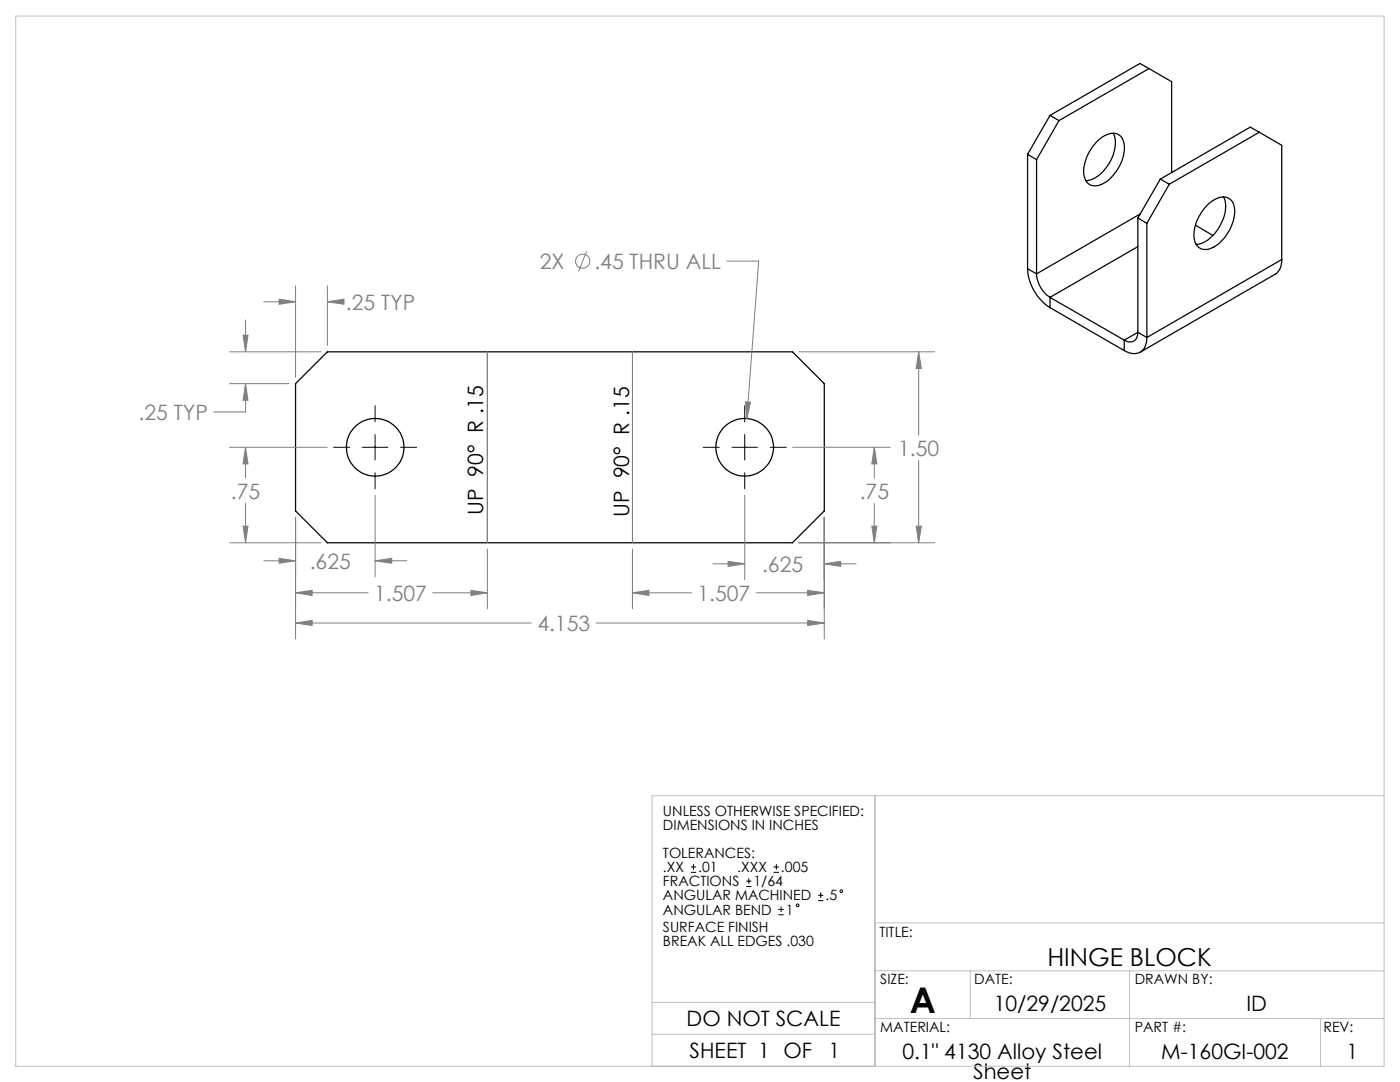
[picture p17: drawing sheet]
<svg xmlns="http://www.w3.org/2000/svg" width="279mm" height="216mm" viewBox="0 0 279 216" stroke-linecap="round" stroke-linejoin="round" font-family="sans-serif">
<defs><g id="words">
<text font-size="7.1" x="181.6" y="202">A</text>
<text font-size="4.9" x="209" y="192.8">HINGE BLOCK</text>
<g font-size="4.2" fill="#808080">
<text x="107.7" y="53.7">2X</text>
<text x="118.6" y="53.7">.45 THRU ALL</text>
<text x="69" y="61.8">.25 TYP</text>
<text x="27.6" y="83.8">.25 TYP</text>
<text x="179.3" y="90.9">1.50</text>
<text x="46.1" y="99.5">.75</text>
<text x="171.6" y="99.5">.75</text>
<text x="61.8" y="113.5">.625</text>
<text x="74.7" y="119.9">1.507</text>
<text x="139.2" y="119.9">1.507</text>
<text x="152.1" y="114.1">.625</text>
<text x="107.2" y="125.9">4.153</text>
</g>
<g font-size="4.2">
<text x="96.4" y="102.8" transform="rotate(-90 96.4 102.8)">UP 90° R .15</text>
<text x="125.5" y="103.1" transform="rotate(-90 125.5 103.1)">UP 90° R .15</text>
<text x="198.3" y="201.7">10/29/2025</text>
<text x="248.8" y="201.7">ID</text>
<text x="137" y="204.7">DO NOT SCALE</text>
<text x="137.6" y="211.1">SHEET 1 OF</text>
<text x="165.4" y="211.1">1</text>
<text x="180.1" y="211.2">0.1&quot; 4130 Alloy Steel</text>
<text x="194.2" y="215.4">Sheet</text>
<text x="231.8" y="211.2">M-160GI-002</text>
<text x="268.7" y="211.2">1</text>
</g>
<g font-size="2.8">
<text x="132.3" y="162.7">UNLESS OTHERWISE SPECIFIED:</text>
<text x="132.3" y="165.6">DIMENSIONS IN INCHES</text>
<text x="132.3" y="171.2">TOLERANCES:</text>
<text x="132.3" y="174">.XX</text>
<text x="132.3" y="176.9">FRACTIONS</text>
<text x="132.3" y="179.7">ANGULAR MACHINED</text>
<text x="139.3" y="174">.01</text>
<text x="147.1" y="174">.XXX</text>
<text x="150.4" y="176.9">1/64</text>
<text x="155.9" y="174">.005</text>
<text x="164.7" y="179.7">.5</text>
<text x="132.3" y="182.5">ANGULAR BEND</text>
<text x="132.3" y="186">SURFACE FINISH</text>
<text x="156.8" y="182.5">1</text>
<text x="132.3" y="188.8">BREAK ALL EDGES .030</text>
<text x="175.5" y="186.9">TITLE:</text>
<text x="175.7" y="196.4">SIZE:</text>
<text x="194.4" y="196.4">DATE:</text>
<text x="226.5" y="196.4">DRAWN BY:</text>
<text x="175.7" y="206">MATERIAL:</text>
<text x="226.5" y="206">PART #:</text>
<text x="264.1" y="206">REV:</text>
</g>
</g></defs>
<g fill="none" stroke="#000" stroke-width=".25">
<path d="M229.3 13.7l-18 10.4M229.3 13.7l4.5 2.6v18.1M229.3 13.7l-1.8-1-18 10.3M205.1 30.8l1.8 1.1M205.1 30.8v22.8M206.9 31.9v22.7M209.5 23l-4.4 7.8M209.5 23l1.8 1.1M211.3 24.1l-4.4 7.8M219 28.2a4 4 0 0 1 4.1-1.4 3.3 3.3 0 0 1 1.2 3.8 8.5 8.5 0 0 1-4.9 6.4 2.29 2.29 0 0 1-3.1-2.4 8.8 8.8 0 0 1 2.7-6.4zM222.2 26.6a7 7 0 0 1-1.5 7 5.5 5.5 0 0 1-4 2.5M231.6 35.7l1.8 1.1"/>
<path d="M231.6 35.7l-4.5 7.8M233.4 36.8l-4.5 7.8M244.2 39.3a6.2 6.2 0 0 1-.8 5.9 6.3 6.3 0 0 1-4.7 3.6M251.3 26.4l4.5 2.6v22.8M251.3 26.4l-17.9 10.4M251.3 26.4l-1.8-1-17.9 10.3M205.1 53.6a9.9 9.9 0 0 0 4.4 7.8M205.1 53.6l1.8 1M206.9 54.6a5.9 5.9 0 0 0 2.6 4.7M209.5 59.3v2.1M209.5 59.3l14.9 8.6M227.1 43.5l1.8 1.1"/>
<path d="M227.1 43.5v22.8M227.1 49.2l-17.6 10.1M227.5 42.7l-20.6 11.9M228.9 44.6v22.7M238.6 44.9l3.5 2.1M241.1 40.8a3.8 3.8 0 0 1 4-1.3 3.4 3.4 0 0 1 1.2 3.9 8.1 8.1 0 0 1-5.4 6.4 2.36 2.36 0 0 1-2.6-2.6 8.9 8.9 0 0 1 2.8-6.4zM255.8 51.8a3.2 3.2 0 0 1-1.3 2.9l-27 15.6M255.8 51.8l-26.9 15.5M65.3 70.2h92.9l6.3 6.4v25.4l-6.3 6.3h-92.9l-6.3-6.3v-25.4zM209.5 61.4l14.9 8.6M224.4 67.9v2.1M227.1 66.3a1.66 1.66 0 0 1-.8 1.8 1.66 1.66 0 0 1-1.9-.2"/>
<path d="M227.1 66.3l1.8 1M227.1 66.3l-2.7 1.6M228.9 67.3a2.85 2.85 0 0 1-2 3.2l-1.4-.1-1.1-.4"/>
<circle cx="74.9" cy="89.2" r="5.8"/>
<circle cx="148.6" cy="89.3" r="5.8"/>
</g>
<g fill="none" stroke="#808080" stroke-width=".2">
<path d="M55.7 59.7l3.3 .5-3.3 .5zM59 57v18.3M65.3 57v11.9M117.1 50.1l-1.6 4.1M145.1 52.1h6.3l-2.4 31.4M45.8 70.2h18.3M45.8 76.6h11.9M48.5 66.9h1l-.5 3.3zM49 76.6l.5 3.3h-1zM49 76.6v5.6h-6.3M49 63.9v6.3M52.6 60.2h6.4"/>
<path d="M65.3 60.2l3.4-.5v1zM65.3 60.2h2.5M97.3 70.2v38.1M126.2 70.2v38.1M159.4 70.2h27.1M183.3 70.2l.6 3.3h-1.1zM183.3 70.2v16.6M45.8 89.3h19.5M49 89.3l.5 3.3h-1zM49 89.3v6.1M74.9 98.8v16.3M148.6 98.8v16.9"/>
<path d="M148.8 80.2l1 .1-.8 3.2zM158.2 89.3h19.5M174.5 89.3l.5 3.3h-1zM174.5 89.3v6.1M183.3 91.9v16.4M45.8 108.3h18.3M48.5 105h1l-.5 3.3zM49 100.4v7.9M52.6 111.9h6.4M55.7 111.4l3.3 .5-3.3 .5zM59 118.3l3.3-.5v1zM59 103.2v24.3"/>
<path d="M59 118.3h14.5M74.9 111.9l3.3-.5v1zM74.9 111.9h6.3M86.4 118.3h10.9M94 117.8l3.3 .5-3.3 .5zM97.3 109.6v11.9M126.2 118.3l3.3-.5v1zM126.2 118.3h11.8M126.2 109.6v11.9M142.3 112.5h6.3M145.3 112l3.3 .5-3.3 .5zM150.9 118.3h13.6"/>
<path d="M159.4 108.3h27.1M161.2 117.8l3.3 .5-3.3 .5zM164.5 112.5l3.3-.5v1zM164.5 103.2v24.3M164.5 112.5h6.4M174 105h1l-.5 3.3zM174.5 100.4v7.9M182.8 105h1.1l-.6 3.3zM59 124.3l3.3-.5v1zM59 124.3h47M119 124.3h45.5M161.2 123.8l3.3 .5-3.3 .5z"/>
<circle cx="116.3" cy="52.1" r="1.41"/>
</g>
<g fill="none" stroke="#000" stroke-width=".2">
<path d="M66.6 89.3h3.2M72.3 89.3h5.1M74.9 81v3.2M74.9 86.7v5.1M74.9 94.3v3.2M79.9 89.3h3.2M140.3 89.3h3.2M146.1 89.3h5.1M148.6 81v3.2M148.6 86.7v5.1M148.6 94.3v3.2M153.7 89.3h3.2"/>
<path d="M137.9 174.1h1M137.9 173h1M138.4 172.4v1.1M148.9 176.9h1.1M148.9 175.8h1.1M149.4 175.3v1.1M154.4 174.1h1.1M154.4 173h1.1M154.9 172.4v1.1M163.3 179.7h1M163.3 178.6h1M163.8 178.1v1.1"/>
<path d="M155.3 182.5h1.1M155.3 181.5h1.1M155.9 180.9v1.1"/>
<circle cx="167.9" cy="177.8" r=".27"/>
<circle cx="159.2" cy="180.6" r=".27"/>
</g>
<path d="M3.1 3.2h273.1v209.6h-273.1zM174.6 158.8v54M276.2 158.8h-146.1v54M174.6 193.7h101.6M174.6 184.2h101.6M193.6 193.7v9.5M225.4 193.7v19.1M130.1 200h44.5M130.1 206.4h44.5M174.6 203.2h101.6M263.5 203.2v9.6" fill="none" stroke="#c0c0c0" stroke-width=".2"/>
<path d="M59 124.3l3.3-.5v1zM161.2 123.8l3.3 .5-3.3 .5zM59 118.3l3.3-.5v1zM94 117.8l3.3 .5-3.3 .5zM161.2 117.8l3.3 .5-3.3 .5zM126.2 118.3l3.3-.5v1zM74.9 111.9l3.3-.5v1zM55.7 111.4l3.3 .5-3.3 .5zM164.5 112.5l3.3-.5v1zM145.3 112l3.3 .5-3.3 .5zM148.8 80.2l.2 3.3 .8-3.2zM55.7 59.7l3.3 .5-3.3 .5zM65.3 60.2l3.4-.5v1zM48.5 66.9h1l-.5 3.3zM49 76.6l.5 3.3h-1zM183.3 70.2l.6 3.3h-1.1zM182.8 105h1.1l-.6 3.3zM174.5 89.3l.5 3.3h-1zM174 105h1l-.5 3.3zM48.5 105h1l-.5 3.3zM49 89.3l.5 3.3h-1z" fill="#808080"/>
<use href="#words"/>
</svg>
